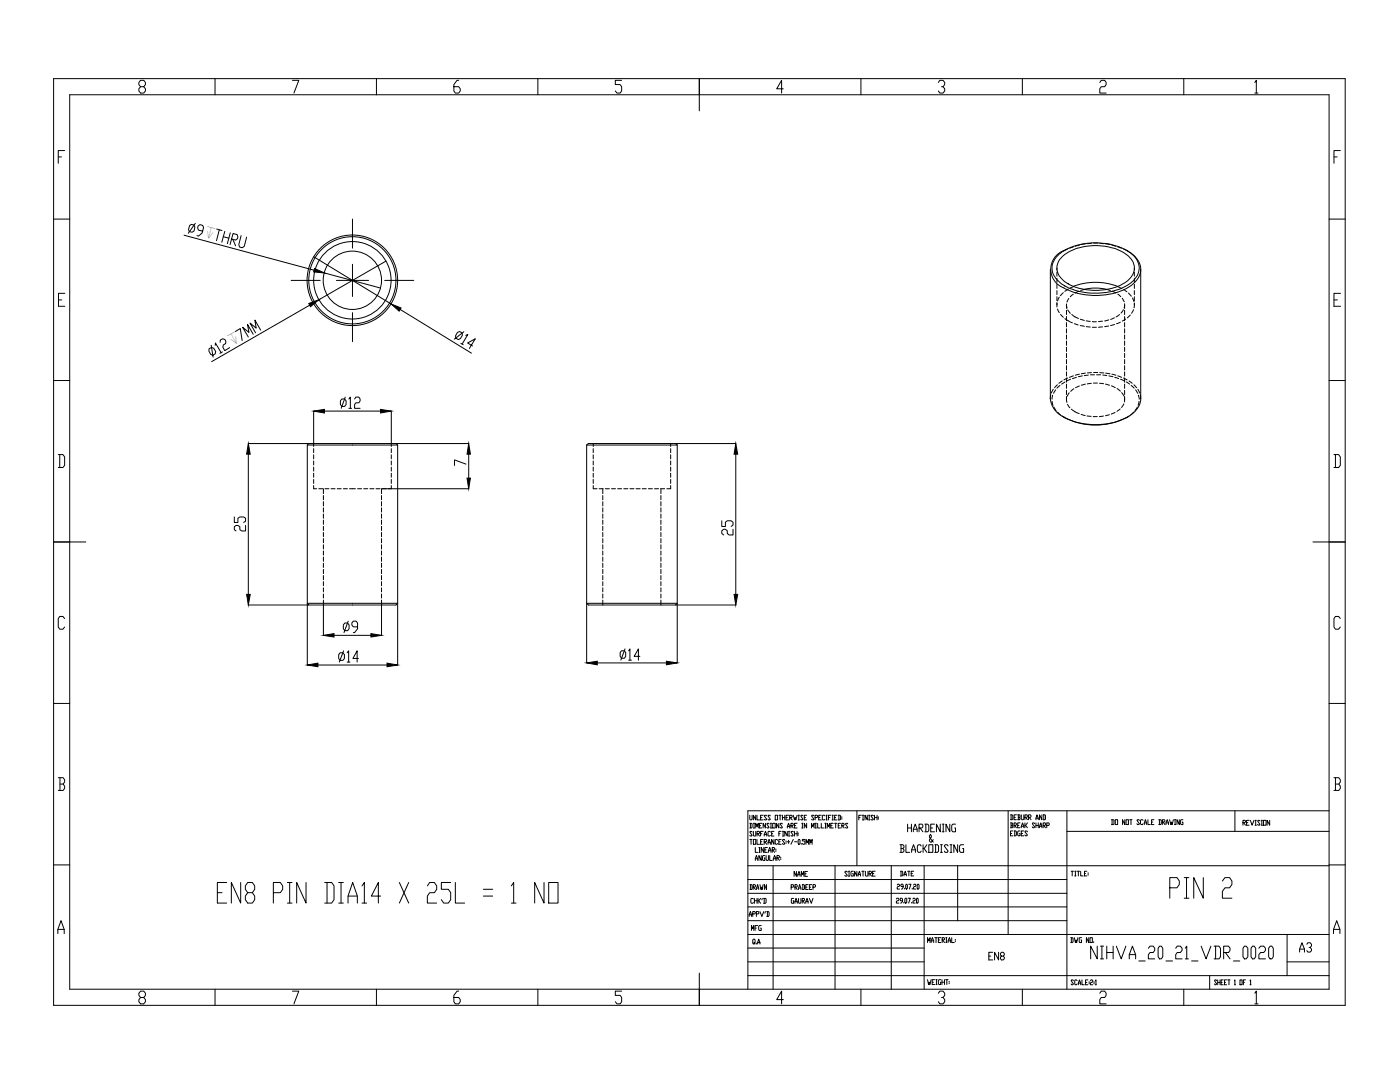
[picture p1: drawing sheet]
<svg xmlns="http://www.w3.org/2000/svg" width="279mm" height="216mm" viewBox="0 0 279 216" stroke-linecap="round" stroke-linejoin="round" font-family="sans-serif">
<defs><g id="words">
<text font-size="7.9" x="232.5" y="180.6">PIN 2</text>
<text font-size="7.5" x="42.3" y="181.3">EN8 PIN DIA14 X 25L = 1 NO</text>
<text font-size="4.9" x="258.6" y="191.2">A3</text>
<text font-size="4.4" x="196.5" y="192.6">EN8</text>
<g font-size="3">
<text x="40.7" y="47.4" transform="rotate(14 40.7 47.4)">↧</text>
<text x="46.3" y="69.1" transform="rotate(-30 46.3 69.1)">↧</text>
</g>
</g></defs>
<!-- layer: 0 -->
<g fill="none" stroke="#000" stroke-width=".2">
<path d="M10.7 15.7h257.8v184.9h-257.8zM13.9 18.9h251.3v178.5h-251.3zM28.1 17.3l-.4-.4v-.4l.4-.5h.6l.3 .5v.4l-.3 .4h-.6l-.4 .4v.4l.4 .5h.6l.3-.5v-.4l-.3-.4M42.9 15.7v3.2M58.4 16h1.2l-.9 2.6M75.1 15.7v3.2M91.6 16h-.4l-.6 .9v1.2l.3 .5h.7l.2-.5v-.4l-.2-.4h-1M107.3 15.7v3.2M124.1 16h-1.3v.9h1l.3 .4v.8l-.3 .5h-.7l-.3-.5M139.6 15.7v6.4M156.3 17.7h-1.3l1-1.7v2.6M171.8 15.7v3.2"/>
<path d="M187.3 16.5l.3-.5h.6l.3 .5v.4l-.3 .4h-.3M188.2 17.3l.3 .4v.4l-.3 .5h-.6l-.3-.5M204 15.7v3.2M219.5 16.5l.3-.5h.7l.3 .5v.4l-.3 .4h-.7l-.3 .4v.9h1.3M236.2 15.7v3.2M250.4 16.5l.3-.5v2.6M250.4 18.6h.7M11.6 31.3h.7M12.9 30h-1.3v2.6M266.2 31.3h.7M267.5 30h-1.3v2.6M10.7 43.7h3.2"/>
<path d="M11.7 59.8h.6M12.9 58.5h-1.2v2.6h1.2M36.7 46.9l26 7M37.8 45l.4-.2 .5 .1 .2 .4-.2 .8-.4 .2-.5-.1-.2-.4zM39 44.6l-1.4 2M40.5 46.1l-.9-.2-.2-.4 .1-.4 .4-.3 .6 .2 .1 .4-.3 1.1-.7 .6-.3-.1M43.3 45.7l1 .3M43.8 45.9l-.6 2.1M44.6 47.2l1.1 .3M44.9 46.2l-.6 2.1M46 46.5l-.6 2.1M46.2 47.7l.8 .2 .4-.3 .1-.3-.2-.5-.8-.2-.6 2.2"/>
<path d="M46.5 47.8l.5 1.3M48.1 47l-.4 1.8 .1 .5 .6 .1 .4-.3 .4-1.8M58.1 56h5.8M62.6 51.3l15.4 9.3M64.8 54.5l11.1 3M67.1 56h6.5M70.3 43.7v5.8M70.3 52.7v6.5M76.8 56h5.8M77 52.1l-13.3 7.7M209.6 53.7v25.8l.1-.7M210.9 53.5v.4"/>
<path d="M210.9 54.3v.8M210.9 55.5v.8M210.9 56.8v.8M210.9 58v.8M210.9 59.2v.8M211.4 50.7a12.6 12.6 0 0 1 11-1.7 6.6 6.6 0 0 1 4.7 3.4 3.6 3.6 0 0 1-1.8 4.3 13.4 13.4 0 0 1-13.5-.1 3.7 3.7 0 0 1-1.7-4l.6-1.1zM211.4 59.3l-.3 .8M212 51.2a11.4 11.4 0 0 1 11-1.4 4.5 4.5 0 0 1 3.4 3.7 4.2 4.2 0 0 1-3 3.5 12.2 12.2 0 0 1-10.9-.8 3.1 3.1 0 0 1-.5-5zM212.2 58.4l-.6 .6M212.3 50a4 4 0 0 0-2.6 3.7 4 4 0 0 0 2.6 3.7M213.1 49.7l-.8 .4 .2-.2M213.2 57.7l-.7 .5"/>
<path d="M213.3 59.5l-.4 .8M214.2 58.7l-.6 .5M214.2 49.3l-.7 .2M214.2 57.1a12.5 12.5 0 0 1 8.8 0M214.3 57.2l-.7 .3M215.3 58.1l-.7 .4M215.4 48.9l-.8 .2M216.4 57.7l2.5-.2 1.9 .2M216.4 57.8l-.7 .2M216.6 48.7l-.8 .1M217.8 48.5l-.8 .1M218.3 48.5h.8"/>
<path d="M219.5 48.5l.8 .1M220.7 48.7l.8 .1M220.9 57.8l.7 .2M221.9 48.9l.8 .2M222 58.1l.7 .3M223 57.2l.9 .4M223.1 49.3l.7 .2M223.1 58.7l.6 .5M224 59.5l.4 .7M224.2 57.8l.7 .4M224.2 49.7l.8 .4M224.8 49.9l.2 .2"/>
<path d="M225 50.1a4.1 4.1 0 0 1 2.5 4.5 6.7 6.7 0 0 1-4.9 3.8 14.5 14.5 0 0 1-10.3-1M225.2 58.5l.5 .6M226 59.5l.3 .7M226.4 53.5v.4M226.4 54.3v.8M226.4 55.5v.8M226.4 56.8v.8M226.4 58v.8M226.4 59.2v.8M227.7 53.7v25.8M265.2 43.7h3.3M266.2 59.8h.7"/>
<path d="M267.5 58.5h-1.3v2.6h1.3M10.7 75.9h3.2M41.7 69.6l.5-.3 .5 .2 .3 .6v.5l-.5 .3-.4-.2-.4-.7zM42.1 68.9l.4 2.4M43 68.9v-.5l1.1 2M43.9 68.3l.1-.5 .5-.2 .4 .2 .2 .3-.1 .5-.4 .2-.1 .5 .4 .7 .9-.6M44.4 70.2l-.5 .3M47 66.2l.9-.6 .4 2.4M50.5 66.7l-1.1-2 .3 1.6-1.3-1 1.2 2M52 65.9l-1.1-2 .2 1.6-1.2-1 1.1 1.9M61.8 60.9l-19.6 11.3M68.2 79.6h.6l.3 .4v.7l-.3 .4h-.6l-.3-.4v-.7z"/>
<path d="M68.9 79.2l-.8 2.3M69.6 79.6l.3-.4v2.3M70.3 62.4v5.8M70.8 79.6l.2-.4h.6l.3 .4v.4l-.3 .4h-.6l-.2 .3v.8h1.1M79.9 61.8l14.2 8.7M91.3 66.3l.5-.1 .4 .2 .1 .5-.4 .6-.4 .3-.5-.3-.1-.5zM92 68.5l.4 .3M92.6 66.2l-1.9 1.5M92.9 66.9l.5-.2-1.2 2M94.3 69l-1-.6 1.6-.8-1.2 1.9M209.6 79.5a4.6 4.6 0 0 0 2.6 3.7M210.1 78.9l-.1 .8"/>
<path d="M210.2 77.7l-.4 .7M210.7 77.8l-.4 .7M210.9 60.9v-.5v.8M211 76.8l-.5 .6M211.1 61.7l.3 .7M211.5 76.9l-.6 .6M211.7 62.7l.5 .6M212 76l-.7 .5M212.5 63.6l1.5 .8M212.5 76.2l-.6 .5M212.8 60.9v.6M212.8 61.9v.9"/>
<path d="M212.8 63.1v.9M212.8 64.4v.8M212.8 65.6v.8M212.8 66.8v.9M212.8 68.1v.8M212.8 69.3v.8M212.8 70.5v.9M212.8 71.7v.9M212.8 73v.8M212.8 74.2v.8M212.8 75.4v.9M212.8 76.7v.8"/>
<path d="M212.8 77.9v.8M212.8 79.1v.7M212.9 60.6l.1 .9M212.9 79.5v.8M213.1 75.4l-.8 .4M213.1 61.8l.5 .7M213.4 78.4l-.4 .7M213.6 75.7l-.7 .3M213.9 62.8l1.3 .8M214.2 75l-.8 .3M214.3 77.6l-.6 .5M214.4 64.6l.8 .2"/>
<path d="M214.8 75.3l-.8 .3M215.4 74.7l-.8 .2M215.4 77l-.7 .4M215.6 65l.8 .1M215.6 63.7l.8 .3M216 75l-.8 .2M216.6 74.5l-.8 .1M216.6 76.7l-.8 .2M216.8 65.2l.8 .1M216.8 64l.8 .1M217.2 74.8l-.8 .2M217.6 74.8h.8"/>
<path d="M217.8 76.5l-.8 .1M217.8 74.4h-.8M218 65.3h.8M218 64.2h.8M218.2 76.4h.8M218.3 74.3h.8M218.8 74.8h.9M219.4 76.5l.8 .1M219.5 74.4h.8M220 65.2l-.8 .1M220 64.1l-.8 .1M220.1 74.8l.8 .2"/>
<path d="M220.6 76.7l.8 .2M220.7 74.5l.8 .1M221.3 65.1l-.8 .1M221.3 63.8l-.8 .2M221.3 75l.8 .2M221.8 77l.8 .3M221.9 74.7l.8 .2M222.4 63.4l-.8 .3M222.4 64.8l-.8 .2M222.5 75.3l.8 .3M222.9 77.5l.7 .5M223.1 75l.7 .3"/>
<path d="M223.4 62.8l-.7 .4M223.6 64.3l-.8 .3M223.6 75.7l.8 .3M223.8 78.3l.5 .7M224.2 61.8l-.5 .7M224.2 75.4l.7 .4M224.4 79.4v.8M224.4 60.6v.9M224.4 60.9v.6M224.4 61.9v.9M224.4 63.1v.9M224.4 64.4v.8"/>
<path d="M224.4 65.6v.8M224.4 66.8v.9M224.4 68.1v.8M224.4 69.3v.8M224.4 70.5v.9M224.4 71.7v.9M224.4 73v.8M224.4 74.2v.8M224.4 75.4v.9M224.4 76.7v.8M224.4 77.9v.8M224.4 79.1v.7"/>
<path d="M224.6 63.7l-.6 .4M224.8 76.2l.7 .5M225.3 76l.7 .5M225.6 62.9l-.6 .5M225.7 76.9l.6 .6M226.2 61.8l-.4 .7M226.3 76.8l.6 .6M226.4 60.6l-.1 .8M226.4 60.4v.5M226.6 77.8l.5 .7M227.1 77.7l.3 .7M227.2 78.9l.2 .8"/>
<path d="M227.6 78.8l.1 .7M227.7 79.5a5.1 5.1 0 0 1-3.8 4.3 14.2 14.2 0 0 1-11.6-.6l.2 .1-.5-.3M265.2 75.9h3.3M11.6 90.7h1l.3 .5v1.7l-.3 .4h-1M11.9 90.7v2.6M49.6 88.5h43.9M49.6 90.6v28M61.3 88.8v31.6M61.3 88.8h18.1M61.6 88.5l-.3 .3M62.6 96.9v.6h.6M62.6 82v6.4"/>
<path d="M62.6 88.5v.6M62.6 89.5v.8M62.6 90.7v.9M62.6 92v.8M62.6 93.2v.8M62.6 94.4v.8M62.6 95.7v.8M63.6 97.5h.8M64.5 97.5v1M64.5 98.9v.8M64.8 82h11.1M64.8 97.5h.8"/>
<path d="M66.1 97.5h.8M67.3 97.5h.8M68.5 97.5h.8M69.6 81.5h.6M69.8 97.5h1.1M71.4 97.5h.8M72.6 97.5h.8M73.8 97.5h.8M75 97.5h.8M76.1 97.5v1M76.1 98.9v.8M76.2 97.5h17.3"/>
<path d="M78.1 82v6.4M78.1 88.5v.6M78.1 89.5v.8M78.1 90.7v.9M78.1 92v.8M78.1 93.2v.8M78.1 94.4v.8M78.1 95.7v.8M78.1 96.9v.6M79 88.5l.4 .3M79.4 88.8v31.6M93 92.6l-2.3-.8v1.1"/>
<path d="M93.5 90.6v4.8M117.1 88.8h18.1M117.1 88.8l.3-.3h17.4l.4 .3M117.1 88.8v31.6M118.4 96.9v.6h.8M118.4 88.5v.6M118.4 89.5v.8M118.4 90.7v.9M118.4 92v.8M118.4 93.2v.8M118.4 94.4v.8M118.4 95.7v.8"/>
<path d="M119.6 97.5h.8M120.3 97.5v1M120.3 98.9v.8M120.8 97.5h.8M122 97.5h.8M123.3 97.5h.8M124.5 97.5h.8M125.7 97.5h.8M126.9 97.5h.8M128.2 97.5h.8M129.4 97.5h.8M130.6 97.5h.8"/>
<path d="M131.9 97.5h.8M131.9 97.5v1M131.9 98.9v.8M133.8 96.9v.6h-.7M133.8 88.5v.6M133.8 89.5v.8M133.8 90.7v.9M133.8 92v.8M133.8 93.2v.8M133.8 94.4v.8M133.8 95.7v.8M134.9 88.5h11.9"/>
<path d="M135.2 88.8v31.6M146.8 90.6v28M210 80.1l.2 .8M210.3 81.2l.5 .7M211.1 82.2l.6 .6M213 80.7l.5 .7M213.8 81.6l1.6 .9M215.8 82.7l.8 .2M216.9 83l.8 .1M218.2 83.1h.8M220.2 83l-.8 .1M221.4 82.7l-.8 .3"/>
<path d="M222.5 82.3l-.7 .3M223.5 81.6l-.6 .5M224.3 80.6l-.5 .7M224.8 83.3a13.4 13.4 0 0 1-12.3 0M225.3 83l-.5 .3 .2-.1M226.3 82.2l-.6 .6M227 81.2l-.5 .7M227.3 80.1l-.2 .8M266.2 90.7h1l.3 .5v1.7l-.3 .4h-1M266.5 90.7v2.6M10.7 108.1h6.4M46.8 103.2v1.1h.7v-.9l.4-.2h.7l.4 .2v.6l-.4 .3"/>
<path d="M49 104.8v1.1h-.8l-.3-.2v-.6l-.4-.3h-.4l-.3 .3v.6l.3 .2M64.5 100.1v.9M64.5 101.3v.9M64.5 102.6v.8M64.5 103.8v.8M64.5 105v.9M64.5 106.2v.9M64.5 107.5v.8M64.5 108.7v.8M64.5 109.9v.9M64.5 111.2v.8M64.5 112.4v.8"/>
<path d="M64.5 113.6v.9M64.5 114.8v.9M64.5 116.1v.8M64.5 117.3v.8M64.5 118.5v.8M64.5 119.7v1M76.1 100.1v.9M76.1 101.3v.9M76.1 102.6v.8M76.1 103.8v.8M76.1 105v.9M76.1 106.2v.9"/>
<path d="M76.1 107.5v.8M76.1 108.7v.8M76.1 109.9v.9M76.1 111.2v.8M76.1 112.4v.8M76.1 113.6v.9M76.1 114.8v.9M76.1 116.1v.8M76.1 117.3v.8M76.1 118.5v.8M76.1 119.7v1M120.3 100.1v.9"/>
<path d="M120.3 101.3v.9M120.3 102.6v.8M120.3 103.8v.8M120.3 105v.9M120.3 106.2v.9M120.3 107.5v.8M120.3 108.7v.8M120.3 109.9v.9M120.3 111.2v.8M120.3 112.4v.8M120.3 113.6v.9M120.3 114.8v.9"/>
<path d="M120.3 116.1v.8M120.3 117.3v.8M120.3 118.5v.8M120.3 119.7v1M131.9 100.1v.9M131.9 101.3v.9M131.9 102.6v.8M131.9 103.8v.8M131.9 105v.9M131.9 106.2v.9M131.9 107.5v.8M131.9 108.7v.8"/>
<path d="M131.9 109.9v.9M131.9 111.2v.8M131.9 112.4v.8M131.9 113.6v.9M131.9 114.8v.9M131.9 116.1v.8M131.9 117.3v.8M131.9 118.5v.8M131.9 119.7v1M144 103.9v1.2h.8v-.9l.3-.3h.8l.4 .3v.6l-.4 .3M146.3 105.6v1.2h-.8l-.4-.3v-.6l-.3-.3h-.4l-.4 .3v.6l.4 .3M262 108.1h6.5"/>
<path d="M12.9 123.4l-.3-.4h-.7l-.3 .4v1.7l.3 .4h.7l.3-.4M61.3 120.5v12.2M61.3 120.4l.3 .3M61.3 120.4h18.1M63.4 132.7h13.8M64.5 120.8v6M66.7 126.8h7.3M67.9 130.2h.5l.3 .4v.8l-.3 .4h-.5l-.3-.4v-.8zM68.6 129.9l-.9 2.2M68.8 124.3h.6l.3 .4v.8l-.3 .3h-.6l-.3-.3v-.8zM69.3 130.2l.3-.3v2.2M69.3 132.1h.5"/>
<path d="M69.5 123.9l-.8 2.3M71.4 125.1h-.9l-.3-.4v-.4l.3-.4h.6l.3 .4v1.2l-.6 .7h-.3M71.5 131.4h-1.1l.9-1.5v2.2M76.1 120.8v6M79.4 120.5v12.2M79.4 120.4l-.4 .3h-29.4M117.1 120.4h18.1M117.1 120.4l.3 .3h17.4l.4-.3M117.1 120.5v11.8M119.2 132.3h13.8M124 129.9h.6l.3 .3v.8l-.3 .3h-.6l-.2-.3v-.8zM124.7 129.5l-.8 2.2"/>
<path d="M125.5 129.9l.2-.4v2.2M125.5 131.7h.5M127.7 131h-1.1l.8-1.5v2.2M134.9 120.7h11.9M135.2 120.5v11.8M267.5 123.4l-.3-.4h-.7l-.3 .4v1.7l.3 .4h.7l.3-.4M10.7 140.4h3.2M11.6 155.2h1l.3 .4v.4l-.3 .4M12 156.4h.6l.3 .5v.4l-.3 .4h-1M12 155.2v2.5M265.2 140.4h3.3M266.2 155.2h1l.3 .4v.4l-.3 .4"/>
<path d="M266.5 156.4h.7l.3 .5v.4l-.3 .4h-1M266.5 155.2v2.5M10.7 172.6h3.2M149.3 172.7h115.9M149.3 178.3h63.6M149.3 175.5h63.6M149.6 162.7v.8l.2 .1 .3-.1v-.8M149.6 164.3l.5 .1v.7l-.5 .1M149.6 167.5h.5M149.7 176.5h.3l.1 .2-.1 .8h-.3M149.8 164.3v.9M149.8 176.5v1"/>
<path d="M149.9 167.5v1M150.1 166l-.1-.1-.4 .1 .5 .7-.1 .1-.4-.1M150.3 177h.4l.1-.1-.1-.4h-.4v1M150.4 179.4l-.2-.1-.4 .1v.7l.2 .1h.2l.2-.1M150.4 165.9v.8l.1 .1 .3-.1v-.8M150.4 167.5h.4v1h-.4zM150.4 164.3h.2M150.4 165.2h.2M150.4 177l.4 .5M150.5 164.3v.9M150.6 179.3v.9M150.6 179.7h.5"/>
<path d="M150.7 169.1v1h.5M150.7 171.7l.2-1 .3 1M150.7 171.4h.5M150.8 162.7v.9l-.4-.9v.9M150.8 165.2v-.9l.3 .6 .2-.6v.9M151 177.5l.2-1 .2 1M151 177.2h.4M151.1 162.7v.9h.5M151.1 166.4h.4l.1-.4-.5-.1v.9M151.1 167.5v1h.5M151.1 179.3v.9M151.2 166.4l.4 .4"/>
<path d="M151.3 179.3v.9M151.4 179.7l.4 .5M151.5 169.1h.2M151.5 170.1h.2M151.6 164.7h.2M151.6 169.1v1M151.7 176.5l.2 1 .1-.5 .1 .5 .2-1M151.8 179.3l-.5 .4M151.8 163.1h.2M151.8 166.4h.2M151.8 168h.2M151.9 170.7v1l-.4-1v1"/>
<path d="M152 164.3h-.4v.9h.4M152.1 179.3l-.1 .3M152.3 162.7h-.5v.9h.5M152.3 165.9h-.5v.9M152.3 167.5h-.5v1h.5M152.4 179.3l.5 .1v.7l-.1 .1h-.4M152.4 169.1v1l-.5-1v1M152.5 166.8l.3-.9 .2 .9M152.5 168h.4l.1-.2-.1-.3h-.4v1M152.5 179.3v.9M152.5 166.5h.5M152.6 170.7h-.3l-.1 .2 .1 .8h.3v-.5h-.1"/>
<path d="M152.6 168l.4 .5M152.6 169.6h.3M152.8 164.3v.9l-.5-.9v.9M152.9 170.7v.8l.1 .2h.3l.1-.2v-.8M153 176.5v1l-.4-1v1M153 162.8l-.1-.1-.4 .1 .5 .7-.1 .1-.4-.1M153.1 169.1h-.5v1h.5M153.3 168.5l.2-1 .2 1M153.3 168.1h.4M153.4 170.1l.2-1 .3 1M153.4 169.7h.5M153.5 164.4l-.1-.1-.4 .1 .5 .7-.1 .1-.4-.1"/>
<path d="M153.6 170.7v1h.5M153.7 162.8l-.3-.1-.1 .1 .4 .7-.1 .1-.3-.1M153.7 166l-.1-.1-.3 .1 .1 .8 .3-.1M153.7 164.3h.3M153.7 165.2h.3M153.9 164.3v.9M154 166.4h.2M154.1 169.6h.4l.1-.2-.1-.3h-.4v1M154.2 164.3h.5v.9h-.5zM154.2 169.6l.4 .5M154.3 172.7v24.7M154.3 171.7l.3-1 .2 1"/>
<path d="M154.3 171.4h.5M154.5 165.9h-.5v.9h.5M154.5 167.5v1l-.5-1v1M154.7 162.7h.5v.9h-.5zM154.8 169.4v.2M154.8 169.7v.2M155.1 171.2h.3l.2-.2-.2-.3h-.3v1M155.2 167.7l-.1-.2-.4 .2v.6l.1 .2 .4-.2M155.2 171.2l.4 .5M155.4 164.3v.9l-.4-.9v.9M155.4 162.7h.5M155.4 166.4h.3"/>
<path d="M155.4 168h.3M155.7 162.7v.9M155.8 171v.2M155.8 171.4v.1M155.9 165.9h-.5v.9M155.9 167.5h-.5v1h.5M156.2 164.4l-.2-.1-.3 .1 .5 .7-.2 .1-.3-.1M156.2 165.9h.2M156.2 163.1h.4M156.2 162.7v.9M156.2 166.8h.2M156.3 165.9v.9"/>
<path d="M156.6 167.7l-.1-.2h-.2l-.1 .2 .4 .6-.1 .2h-.2l-.1-.2M156.6 162.7v.9M156.9 163.1h.2M156.9 167.8v.2M156.9 168.1v.2M157.1 165.2l.3-.9 .2 .9M157.1 165.9v.9l-.5-.9v.9M157.1 164.9h.5M157.1 168h.5M157.4 162.7h-.5v.9h.5M157.4 165.9h.2M157.4 166.8h.2"/>
<path d="M157.4 167.7v.6M157.5 165.9v.9M157.6 163.1h.4l.1-.3-.5-.1v.9M157.7 163.1l.4 .5M157.8 164.7h.4v-.4h-.4v.9M157.9 177h.4l.1-.1-.1-.4h-.4v1M158 164.7l.3 .5M158.3 162.7l.3 .9 .1-.5 .1 .5 .3-.9M158.3 166l-.1-.1-.4 .1 .5 .7-.1 .1-.4-.1M158.3 167.5l-.5 1M158.4 179.3h-.4l-.1 .1 .1 .8h.4v-.5h-.1M158.6 164.7h.2"/>
<path d="M158.6 166.4h.5M158.6 165.9v.9M158.6 168h.5M158.7 177h.3l.1-.1-.1-.4h-.3v1M158.7 179.9h.4M158.7 177l.4 .5M158.9 173.9v1l-.4-1v1M159.1 164.3h-.5v.9h.5M159.1 165.9v.9M159.2 174.9l.3-1 .2 1M159.2 174.5h.5M159.3 163.6h.2"/>
<path d="M159.3 162.7h.2M159.3 166.2v.2M159.3 166.5v.2M159.4 177.5l.2-1 .2 1M159.4 179.3v.8l.1 .1 .3-.1v-.8M159.4 177.2h.4M159.4 167.5l.3 .2-.2 .8-.2-.2zM159.4 162.7v.9M159.9 174.9v-1l.3 .6 .2-.6v1M159.9 168.3v.2M160 164.3h.3M160 165.2h.3"/>
<path d="M160.1 176.5h.3l.2 .2v.6l-.2 .2h-.3M160.1 179.7h.4v-.4h-.4v.9M160.1 164.3v.9M160.2 176.5v1M160.2 179.7l.4 .5M160.3 162.8l-.2-.1-.3 .1 .5 .7-.2 .1-.3-.1M160.5 163.1h.3M160.6 167.5h-.5v.3h.4l.1 .2-.1 .5h-.2l-.2-.2M160.6 174.4h.3M160.8 177h.3M160.8 179.9h.5M160.9 168.5v-1l.2 .6 .3-.6v1"/>
<path d="M161 162.7h-.5v.9h.5M161 164.3v.9l-.5-.9v.9M161.1 173.9h-.5v1h.5M161.3 176.5h-.5v1h.5M161.5 179.3l.4 .9 .3-.9M161.5 177h.3M161.6 168.5v-1l.2 .6 .3-.6v1M162 165.2v-.9l.2 .6 .3-.6v.9M162 176.5h-.5v1h.5M162.2 177h.4l.2-.1-.2-.4h-.4v1M162.5 162.8l-.2-.1-.3 .1 .5 .7-.2 .1-.3-.1M162.7 163.1h.4l.1-.3-.5-.1v.9"/>
<path d="M162.7 164.3h.2M162.7 165.2h.2M162.8 164.3v.9M163.2 164.3v.9h.4M163.4 163.1h.2M163.9 162.7h-.5v.9h.5M163.9 164.3v.9h.5M164.6 162.8l-.1-.1-.4 .1v.7l.1 .1 .4-.1M164.6 164.3h.3M164.6 165.2h.3M164.7 164.3v.9M164.9 163.6h.2"/>
<path d="M164.9 162.7h.2M165 162.7v.9M165.1 165.2v-.9l.2 .6 .3-.6v.9M165.3 163.1h.3M165.8 162.7h-.5v.9M165.8 164.7h.3M166.1 163.6h.2M166.1 162.7h.2M166.2 162.7v.9M166.3 164.3h-.5v.9h.5M166.6 163.1h.2M166.6 164.3h.4"/>
<path d="M166.7 172.7v24.7M166.8 164.3v.9M167 162.7h-.4v.9h.4M167.3 162.7l.5 .1v.7l-.5 .1M167.3 164.7h.2M167.4 162.7v.9M167.8 164.3h-.5v.9h.5M168 164.7h.3l.2-.1-.2-.3h-.3v.9M168 163v.1M168 163.3v.2M168.1 164.7l.4 .5M169.1 174l-.1-.2h-.3l-.1 .2 .5 .7-.1 .1h-.3l-.1-.1"/>
<path d="M169.2 164.4l-.1-.1-.4 .1 .5 .7-.1 .1-.4-.1M169.3 173.8h.3M169.3 174.8h.3M169.4 173.8v1M170.3 173.8h-.3l-.2 .2 .2 .8h.3v-.5h-.1M171 173.8v1l-.5-1v1M171 161.8v10.9M171.3 174.8l.2-1 .2 1M171.3 174.5h.4M171.4 163.1h.2M171.9 162.7h-.5v.9M172 173.8h.5"/>
<path d="M172.1 163.6h.3M172.1 162.7h.3M172.2 162.7v.9M172.2 173.8v1M172.7 173.8v.9l.1 .1h.3l.1-.1v-.9M173.1 162.7v.9l-.5-.9v.9M173.3 163.6h.3M173.3 162.7h.3M173.4 174.3h.4l.1-.2-.1-.3h-.4v1M173.5 162.7v.9M173.6 174.3l.3 .5M174.1 174.3h.3"/>
<path d="M174.3 162.8l-.1-.1-.4 .1 .5 .7-.1 .1-.4-.1M174.5 163.1h.5M174.5 162.7v.9M174.7 173.8h-.6v1h.6M175 162.7v.9M175.3 163v.1M175.3 163.3v.2M177.9 172.7v24.7M178.9 179.4l.1-.2h.3l.1 .2-.1 .3h-.3l-.1 .2v.3h.5M179.1 176.6l.1-.2 .3 .2-.1 .3-.3 .2v.3h.4M179.6 168.6h.6l.2 .2-.2 .5M179.7 173.8l.5 .2v.7l-.5 .1"/>
<path d="M179.8 169.3h.4l.2 .5-.2 .3h-.6M179.8 168.6v1.5M179.8 173.8v1M180.1 179.7h-.4v-.5h.3l.1 .2v.5l-.4 .3M180.2 176.9h-.3l-.1-.2 .1-.3h.3v.2v.5l-.3 .3M180.4 174.8l.3-1 .2 1M180.4 174.5h.5M180.5 177.2v.2M180.7 179.2l.3 .2v.7l-.2 .1-.2-.1v-.7zM180.8 168.6v1.5h.8M180.9 176.4l.2 .2-.1 .8-.3-.2zM181.1 165.2h.8"/>
<path d="M181.1 173.8h.5M181.1 164.5v1.5M181.2 179.2h.5l-.4 1M181.3 176.4h.5l-.3 1M181.4 173.8v1M181.8 174.3h.3M181.9 164.5v1.5M181.9 170.1v-.5l.4-1 .4 1v.5M181.9 169.6h.8M182.1 177.2v.2M182.2 179.4l.1-.2h.2l.2 .2-.2 .3h-.2l-.1 .2v.3h.5M182.3 166v-.5l.4-1 .3 1v.5"/>
<path d="M182.3 165.5h.7M182.3 176.6l.1-.2 .4 .2-.1 .3-.4 .2v.3h.5M182.4 173.8h-.6v1h.6M183 179.2l.2 .2v.7l-.1 .1-.2-.1zM183.2 176.4l.2 .2-.1 .8-.3-.2zM183.4 165.2h.6l.2-.2-.2-.5h-.6v1.5M183.6 165.2l.6 .8M183.8 168.8l-.1-.2h-.4l-.2 .2v1l.2 .3h.4l.1-.3M184.2 168.6v1.5M184.4 172.7v24.7M184.4 169.3l.6 .8M184.6 164.5h.6l.2 .2v1l-.2 .3h-.6"/>
<path d="M184.8 164.5v1.5M185 168.6l-.6 .7h-.2M185.4 168.6h.8v1.5h-.8zM185.7 165.2h.4M186.3 167.5l-.4 .5-.4-.2v-.3l.4-.5-.2-.5-.2 .5 .8 1M186.5 164.5h-.8v1.5h.8M186.5 168.6h.6l.2 .2v1l-.2 .3h-.6M186.7 168.6v1.5M187.6 164.5v1.5l-.7-1.5v1.5M187.7 170.1h.4M187.7 168.6h.4M187.9 168.6v1.5"/>
<path d="M188 166h.4M188 164.5h.4M188.2 164.5v1.5M189.2 168.8l-.2-.2h-.4l-.1 .2 .7 1-.2 .3h-.4l-.1-.3M189.6 164.5v1.5l-.8-1.5v1.5M189.6 170.1h.4M189.6 168.6h.4M189.8 168.6v1.5M190.7 164.5h-.6l-.2 .2v1l.2 .3h.6v-.8h-.2M191.1 168.6v1.5l-.7-1.5v1.5M191.1 172.7v11M192.3 168.6h-.6l-.2 .2v1l.2 .3h.6v-.8h-.2"/>
<path d="M201.2 161.8v24.7M201.7 162.6h.3l.1 .2v.6l-.1 .2h-.3M201.7 164.2h.3l.1 .2-.1 .3M201.7 166.3h.2M201.8 164.7h.2l.1 .3-.1 .2h-.3M201.8 162.6v1M201.8 164.2v1M202.1 165.8h-.4v1h.4M202.4 164.7h.3l.1-.2-.1-.3h-.3v1M202.4 165.8h.3l.1 .2v.6l-.1 .2h-.3M202.4 163.1h.2M202.5 164.7l.3 .5"/>
<path d="M202.5 165.8v1M202.8 162.6h-.4v1h.4M203.1 162.6h.4v.5M203.1 164.7h.3M203.2 163.1h.3l.1 .3-.1 .2h-.4M203.2 162.6v1M203.6 164.2h-.5v1h.5M203.6 165.8h-.4l-.1 .2 .1 .8h.4l-.1-.5M203.8 162.6v.8l.1 .2h.3l.1-.2v-.8M203.8 165.2l.3-1 .2 1M203.8 164.9h.5M203.8 166.3h.3"/>
<path d="M204.3 165.8h-.5v1h.5M204.5 163.1h.4l.1-.2-.1-.3h-.4v1M204.5 164.2v1M204.7 163.1l.3 .5M204.7 164.7l.3 .5M205 164.2l-.5 .5M205 166l-.1-.2h-.2l-.2 .2 .5 .6-.1 .2h-.2l-.2-.2M205.3 163.1h.3l.2-.2-.2-.3h-.3v1M205.4 163.1l.4 .5M206.5 164.4l-.1-.2h-.3l-.1 .2 .5 .6-.1 .2h-.3l-.1-.2M206.7 163.6l.3-1 .2 1M206.7 163.3h.5"/>
<path d="M206.7 164.7h.5M206.7 164.2v1M207.2 164.2v1M207.5 165.2l.2-1 .2 1M207.5 164.9h.4M207.9 162.6v1l-.4-1v1M208.2 162.6h.4v.2v.8h-.4M208.2 164.7h.4v-.5h-.4v1M208.3 162.6v1M208.3 164.7l.3 .5M208.9 164.7h.4l.1-.2-.1-.3h-.4v1M212.9 161.8v35.6"/>
<path d="M212.9 165.9h52.3M213.8 173.8h.4M214 173.8v1M214.5 173.8h.2M214.5 174.8h.2M214.6 173.8v1M215 173.8h.5M215.2 173.8v1M215.7 173.8v1h.5M216.4 174.3h.2M216.9 173.8h-.5v1h.5M217.2 174.1v.2"/>
<path d="M217.2 174.5v.2M221.8 163.6l.5 .1v.7l-.1 .1h-.4M221.9 163.6v.9M222.6 163.6h.4v.9h-.4zM224.5 163.6v.9l-.5-.9v.9M224.7 163.6h.5v.9h-.5zM225.5 163.6h.4M225.7 163.6v.9M227.4 163.7l-.1-.1-.4 .1 .5 .7-.1 .1h-.3l-.1-.1M228.1 163.7l-.1-.1-.4 .1v.7l.1 .1h.3l.1-.1M228.4 164.5l.2-.9 .2 .9M228.4 164.2h.4"/>
<path d="M229.1 163.6v.9h.5M229.8 164h.3M230.3 163.6h-.5v.9h.5M231.3 163.6l.5 .1v.7l-.2 .1h-.3M231.4 163.6v.9M232 164h.4l.1-.3-.5-.1v.9M232.1 164l.4 .5M232.7 164.5l.2-.9 .3 .9M232.7 164.2h.5M233.4 163.6l.3 .9 .1-.5 .1 .5 .3-.9M234.4 163.6h.2M234.4 164.5h.2"/>
<path d="M234.5 163.6v.9M235.4 163.6v.9l-.5-.9v.9M236.1 163.6l-.5 .1v.7l.1 .1h.4v-.5h-.1M246.5 161.8v4.1M248.1 164.2h.3l.2-.4-.5-.1v1M248.2 164.2l.4 .5M248.8 164.2h.2M249.3 163.7h-.5v1h.5M249.5 163.7l.4 1 .4-1M250.5 164.7h.2M250.5 163.7h.2M250.6 163.7v1"/>
<path d="M251.4 163.8l-.1-.1-.3 .1 .4 .7-.1 .2-.3-.2M251.7 164.7h.3M251.7 163.7h.3M251.8 163.7v1M252.2 163.7h.5v1h-.5zM253.4 163.7v1l-.5-1v1M265.2 161.8h-115.9v35.6M265.2 172.6h3.3M11.5 186.3v-.9l.7-1.7 .6 1.7v.9M11.5 185.4h1.3M28.1 199l-.4-.4v-.4l.4-.4h.6l.3 .4v.4l-.3 .4h-.6l-.4 .5v.4l.4 .4h.6l.3-.4v-.4l-.3-.5M42.9 197.4v3.2"/>
<path d="M58.4 197.8h1.2l-.9 2.5M75.1 197.4v3.2M91.6 197.8h-.4l-.6 .8v1.3l.3 .4h.7l.2-.4v-.4l-.2-.5h-1M107.3 197.4v3.2M124.1 197.8h-1.3v.8h1l.3 .4v.9l-.3 .4h-.7l-.3-.4M139.6 194.2v6.4M149.3 194.7h115.9M149.3 183.7h63.6M149.3 181h63.6M149.3 191.9h35.1M149.3 189.2h35.1M149.3 186.5h115.9"/>
<path d="M149.5 182.9l.3-1 .2 1M149.5 182.5h.5M150 185.7v-1l.2 .6 .2-.6v1M150.2 182.4l.5-.2-.1-.3h-.4v1M150.5 188.1l.1 .1-.2 .2-.2-.2 .2-.8 .3 .2-.1 .6 .1 .2M150.7 185.2h.2M150.9 182.4l.6-.2-.2-.3h-.4v1M150.9 188.2v.2M151.2 184.7h-.5v1M151.2 188.4l.2-1 .3 1M151.2 188.1h.5M151.7 181.9l.3 1 .4-1"/>
<path d="M151.9 184.7h-.4l-.1 .2 .1 .8h.4v-.5h-.1M152.8 181.9l-.2 .3M153 181.9h.4l.1 .2v.6l-.1 .2h-.4M153.1 181.9v1M156.3 199.5h-1.3l1-1.7v2.5M158.7 180.2l.2-.9 .2 .9M160.8 180.2l.3-.9 .2 .9M171.8 197.4v3.2M180.4 180.1v.1M181.9 180.1v.1M185.1 188.1v-1l.3 .6 .2-.6v1M185.1 195.5l.2 1 .1-.5 .2 .5 .2-1"/>
<path d="M185.8 188.1l.3-1 .2 1M185.8 187.7h.5M186 196h.3M186.5 195.5h-.5v1h.5M186.5 187.1h.6M186.8 187.1v1M186.8 196.5h.2M186.8 195.5h.2M186.9 195.5v1M187.3 198.2l.3-.4h.6l.3 .4v.4l-.3 .4h-.3M187.3 187.6h.2M187.7 195.5h-.3l-.1 .2 .1 .8h.3l-.1-.5"/>
<path d="M187.8 187.1h-.5v1h.5M188 196h.5M188 195.5v1M188 187.6l.5-.2-.1-.3h-.4v1M188.1 187.6l.4 .5M188.2 199l.3 .5v.4l-.3 .4h-.6l-.3-.4M188.5 195.5v1M188.7 195.5h.5M188.8 188.1h.2M188.8 187.1h.2M188.9 187.1v1M189 195.5v1"/>
<path d="M189.2 188.1l.3-1 .2 1M189.2 187.7h.5M189.4 195.8v.2M189.4 196.2v.1M189.9 187.1v1h.5M190.7 187.4v.2M190.7 187.7v.2M204 197.4v3.2M213.7 187.1h.3l.2 .2v.6l-.2 .2h-.3M213.8 187.1v1M214.2 195.7l-.1-.2h-.2l-.1 .2 .4 .6-.1 .2h-.2l-.1-.2M214.4 187.1l.2 1 .1-.5 .2 .5 .2-1"/>
<path d="M215 195.7l-.2-.2h-.2l-.1 .2 .1 .8h.2l.2-.2M215.2 196.5l.2-1 .3 1M215.2 196.2h.5M215.8 187.1h-.3l-.1 .2 .1 .8h.3v-.5h-.1M215.9 195.5v1h.5M216.6 196h.3M217.1 195.5h-.5v1h.5M217.3 187.1v1l-.5-1v1M217.4 195.9v.1M217.4 196.2v.1M217.5 187.1h.5v1h-.5zM217.6 195.7l.1-.2 .4 .2-.1 .3-.4 .2v.3h.5"/>
<path d="M218.3 187.9v.2M218.3 195.9v.1M218.3 196.2v.1M218.6 195.7l.1-.2v1M218.6 196.5h.2M219 188.8v2.5l-1.3-2.5v2.5M219.5 198.2l.3-.4h.7l.3 .4v.4l-.3 .4h-.7l-.3 .5v.8h1.3M219.6 188.8h.6M219.6 191.3h.6M219.9 188.8v2.5M220.9 188.8v2.5M220.9 190.1h1.3"/>
<path d="M222.2 188.8v2.5M222.8 188.8l1 2.5 .9-2.5M225.4 191.3v-.8l.6-1.7 .6 1.7v.8M225.4 190.5h1.2M227.3 191.8h1.2M229.2 189.2l.3-.4h.7l.2 .4v.4l-.2 .5h-.7l-.3 .4v.8h1.2M231.4 188.8h.4l.3 .4v1.7l-.3 .4h-.4l-.3-.4v-1.7zM232.7 191.8h1.3M234.6 189.2l.3-.4h.7l.3 .4v.4l-.3 .5h-.7l-.3 .4v.8h1.3M236.2 197.4v3.2M236.5 189.2l.3-.4v2.5M236.5 191.3h.7"/>
<path d="M237.8 191.8h1.3M239.7 188.8l1 2.5 1-2.5M241.4 194.7v2.7M242.3 188.8h1l.3 .4v1.7l-.3 .4h-1M242.6 188.8v2.5M242.8 195.7l-.3-.2-.1 .2 .4 .6-.1 .2h-.2l-.1-.2M243 196h.5M243 195.5v1M243.5 195.5v1M243.7 196h.2M244.1 195.5h-.4v1h.4M244.2 190.1h1l.3-.5v-.4l-.3-.4h-1v2.5"/>
<path d="M244.4 196h.2M244.5 190.1l1 1.2M244.8 195.5h-.4v1h.4M245 195.5h.5M245.3 195.5v1M246.2 191.8h1.2M246.4 195.7l.1-.2v1M246.4 196.5h.2M247.5 195.5h.4v1h-.4zM248.1 196h.3M248.4 188.8h.3l.3 .4v1.7l-.3 .4h-.3l-.3-.4v-1.7zM248.6 195.5h-.5v1"/>
<path d="M249.5 195.7l.1-.2v1M249.5 196.5h.2M250 188.8h.3l.3 .4v1.7l-.3 .4h-.3l-.3-.4v-1.7zM250.4 198.2l.3-.4v2.5M251.2 189.2l.4-.4h.6l.3 .4v.4l-.3 .5h-.6l-.4 .4v.8h1.3M253.5 188.8h.3l.3 .4v1.7l-.3 .4h-.3l-.3-.4v-1.7zM256.9 191.9h8.3M256.9 186.5v8.2M266.1 186.3v-.9l.7-1.7 .6 1.7v.9M266.1 185.4h1.3M250.4 200.3h.7"/>
<circle cx="70.3" cy="55.9" r="9"/>
<circle cx="70.3" cy="55.9" r="8.7"/>
<circle cx="70.3" cy="55.9" r="7.7"/>
<circle cx="70.3" cy="55.9" r="5.8"/>
</g>
<g fill="#000" stroke="#000" stroke-width=".2">
<path d="M62.8 53.6l2 .9-2.2-.2zM61.6 60.6l2.1-.8-1.7 1.4zM78 60.6l2 .9-.3 .6zM49.6 88.5l.3 2.1h-.7zM62.6 82l2.2-.3v.7zM75.9 81.7l2.2 .3-2.2 .4zM93.2 95.4h.7l-.4 2.1zM93.5 88.5l.4 2.1h-.7zM146.8 88.5l.4 2.1h-.7zM49.2 118.6h.7l-.3 2.1zM146.5 118.6h.7l-.4 2.1zM61.3 132.7l2.1-.4v.7z"/>
<path d="M64.5 126.8l2.2-.4v.7zM74 126.4l2.1 .4-2.1 .3zM77.2 132.3l2.2 .4-2.2 .3zM117.1 132.3l2.1-.4v.8zM133 131.9l2.2 .4-2.2 .4z"/>
</g>
<use href="#words"/>
</svg>
